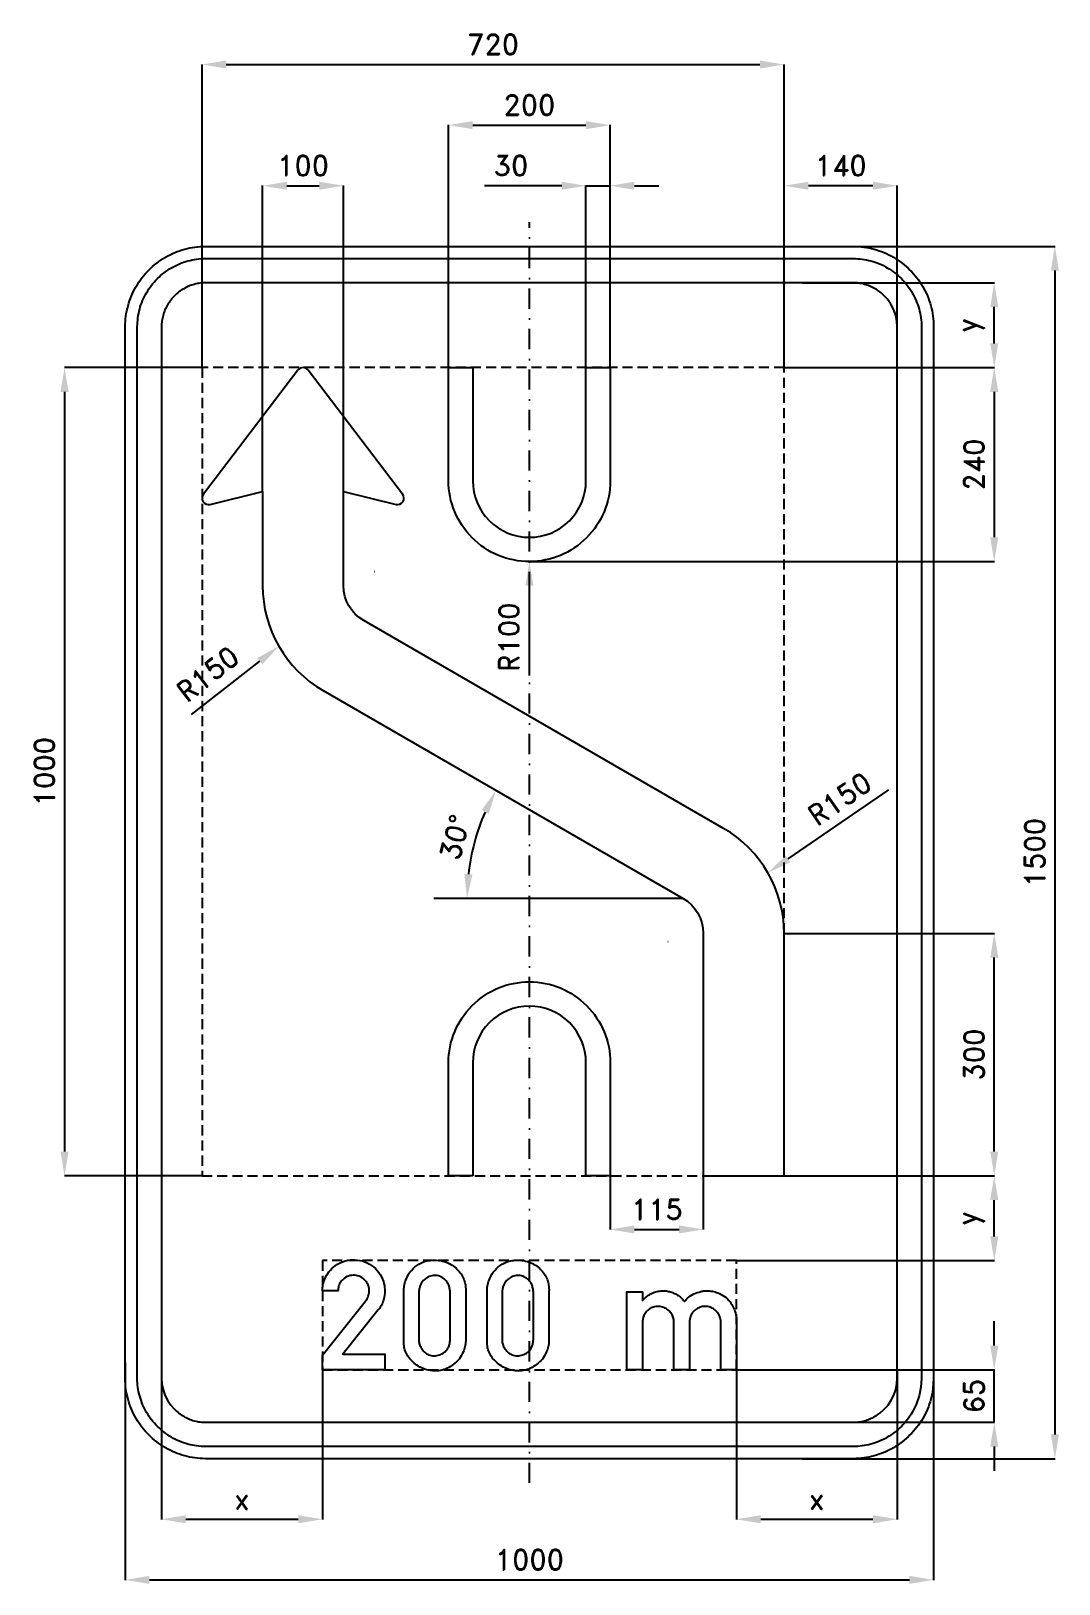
# Model space of a CAD drawing. Header units: millimetres. Extents: x -616 to 655, y -905 to 1016.
import ezdxf

# ---------------------------------------------------------------- set-up
doc = ezdxf.new("R2010")
doc.units = ezdxf.units.MM
doc.header["$LTSCALE"] = 5
doc.linetypes.add('ČERCHOVANÁX2', pattern=[2, 1, -0.5, 0, -0.5])
doc.linetypes.add('ČÁRKOVANÁX2', pattern=[1.5, 1, -0.5])
doc.layers.add('Kóty', color=2, linetype='Continuous')
doc.layers.add('Značka', color=7, linetype='Continuous')
doc.styles.get("Standard").update_dxf_attribs({"font": 'romand.shx', "height": 25})
doc.dimstyles.get("Standard").update_dxf_attribs({"dimtxt": 25, "dimasz": 30, "dimexe": 0.18, "dimexo": 0.0625, "dimgap": 12.5, "dimtad": 1, "dimdec": 0, "dimzin": 0, "dimdsep": 46, "dimtxsty": 'Standard', "dimcen": 0.09, "dimadec": 0, "dimazin": 0, "dimtfac": 1, "dimtdec": 0, "dimtofl": 0, "dimtmove": 0, "dimatfit": 3, "dimfxl": 1, "dimtolj": 1, "dimtzin": 0, "dimarcsym": 0})

msp = doc.modelspace()

# ---------------------------------------------------------------- texts
at = {"layer": 'Kóty', "char_height": 25, "attachment_point": 5}
for s, insert, rotation in [('\\A1;R100', (-25.4, 266.5), 90), ('\\A1;R150', (-397.7, 221), 38.0564)]:
    msp.add_mtext(s, dxfattribs=dict(at, insert=insert, rotation=rotation))

# ---------------------------------------------------------------- blocks, each defined once
blk = doc.blocks.new('*D0')
at = {"layer": 'Defpoints', "color": 0, "transparency": 16777216}
for p in [(256, -640), (575, -640), (350.1, -705)]:
    blk.add_point(p, dxfattribs=at)
at = {"layer": 'Kóty', "color": 0, "lineweight": -2, "transparency": 16777216}
for p, q in [((575, -610), (575, -580)), ((256.1, -640), (575.2, -640)), ((350.2, -705), (575.2, -705)), ((575, -735), (575, -765))]:
    blk.add_line(p, q, dxfattribs=at)
at = {"layer": 'Kóty', "color": 0, "transparency": 16777216}
for points in [[(570, -610), (580, -610), (575, -640)], [(570, -735), (580, -735), (575, -705)]]:
    blk.add_solid(points, dxfattribs=at)
at = {"layer": 'Kóty', "color": 0, "transparency": 16777216, "insert": (550, -672.5), "char_height": 25, "attachment_point": 5, "rotation": 90}
blk.add_mtext('\\A1;65', dxfattribs=at)
blk = doc.blocks.new('*D1')
at = {"layer": 'Defpoints', "color": 0, "transparency": 16777216}
for p in [(315.1, 600), (-1.2, 360), (575, 360)]:
    blk.add_point(p, dxfattribs=at)
at = {"layer": 'Kóty', "color": 0, "lineweight": -2, "transparency": 16777216}
for p, q in [((315.2, 600), (575.2, 600)), ((575, 570), (575, 390)), ((-1.1, 360), (575.2, 360))]:
    blk.add_line(p, q, dxfattribs=at)
at = {"layer": 'Kóty', "color": 0, "transparency": 16777216}
for points in [[(570, 570), (580, 570), (575, 600)], [(570, 390), (580, 390), (575, 360)]]:
    blk.add_solid(points, dxfattribs=at)
at = {"layer": 'Kóty', "color": 0, "transparency": 16777216, "insert": (550, 480), "char_height": 25, "attachment_point": 5, "rotation": 90}
blk.add_mtext('\\A1;240', dxfattribs=at)
blk = doc.blocks.new('*D2')
at = {"layer": 'Defpoints', "color": 0, "transparency": 16777216}
for p in [(368.1, 750), (337.4, -750), (650, -750)]:
    blk.add_point(p, dxfattribs=at)
at = {"layer": 'Kóty', "color": 0, "lineweight": -2, "transparency": 16777216}
for p, q in [((368.2, 750), (650.2, 750)), ((650, 720), (650, -720)), ((337.5, -750), (650.2, -750))]:
    blk.add_line(p, q, dxfattribs=at)
at = {"layer": 'Kóty', "color": 0, "transparency": 16777216}
for points in [[(645, 720), (655, 720), (650, 750)], [(645, -720), (655, -720), (650, -750)]]:
    blk.add_solid(points, dxfattribs=at)
at = {"layer": 'Kóty', "color": 0, "transparency": 16777216, "insert": (625, 0), "char_height": 25, "attachment_point": 5, "rotation": 90}
blk.add_mtext('\\A1;1500', dxfattribs=at)
blk = doc.blocks.new('*D3')
at = {"layer": 'Defpoints', "color": 0, "transparency": 16777216}
for p in [(100, 900), (-100, 600.0625), (100, 600)]:
    blk.add_point(p, dxfattribs=at)
at = {"layer": 'Kóty', "color": 0, "lineweight": -2, "transparency": 16777216}
for p, q in [((-100, 600.125), (-100, 900.18)), ((-70, 900), (70, 900)), ((100, 600.0625), (100, 900.18))]:
    blk.add_line(p, q, dxfattribs=at)
at = {"layer": 'Kóty', "color": 0, "transparency": 16777216}
for points in [[(-70, 905), (-70, 895), (-100, 900)], [(70, 905), (70, 895), (100, 900)]]:
    blk.add_solid(points, dxfattribs=at)
at = {"layer": 'Kóty', "color": 0, "transparency": 16777216, "insert": (0, 925), "char_height": 25, "attachment_point": 5}
blk.add_mtext('\\A1;200', dxfattribs=at)
blk = doc.blocks.new('*D4')
at = {"layer": 'Defpoints', "color": 0, "transparency": 16777216}
for p in [(70, 825), (70, 600), (100, 600.1)]:
    blk.add_point(p, dxfattribs=at)
at = {"layer": 'Kóty', "color": 0, "lineweight": -2, "transparency": 16777216}
for p, q in [((40, 825), (-55.5, 825)), ((70, 600.1), (70, 825.2)), ((100, 600.1), (100, 825.2)), ((130, 825), (160, 825))]:
    blk.add_line(p, q, dxfattribs=at)
at = {"layer": 'Kóty', "color": 0, "transparency": 16777216}
for points in [[(40, 830), (40, 820), (70, 825)], [(130, 830), (130, 820), (100, 825)]]:
    blk.add_solid(points, dxfattribs=at)
at = {"layer": 'Kóty', "color": 0, "transparency": 16777216, "insert": (-22.7, 850), "char_height": 25, "attachment_point": 5}
blk.add_mtext('\\A1;30', dxfattribs=at)
blk = doc.blocks.new('*D5')
at = {"layer": 'Defpoints', "color": 0, "transparency": 16777216}
for p in [(337.6, 705), (575, 705), (315.1, 600)]:
    blk.add_point(p, dxfattribs=at)
at = {"layer": 'Kóty', "color": 0, "lineweight": -2, "transparency": 16777216}
for p, q in [((337.7, 705), (575.2, 705)), ((575, 630), (575, 675)), ((315.2, 600), (575.2, 600))]:
    blk.add_line(p, q, dxfattribs=at)
at = {"layer": 'Kóty', "color": 0, "transparency": 16777216}
for points in [[(570, 675), (580, 675), (575, 705)], [(570, 630), (580, 630), (575, 600)]]:
    blk.add_solid(points, dxfattribs=at)
at = {"layer": 'Kóty', "color": 0, "transparency": 16777216, "insert": (545.8, 652.5), "char_height": 25, "attachment_point": 5, "rotation": 90}
blk.add_mtext('\\A1;y', dxfattribs=at)
blk = doc.blocks.new('*D6')
at = {"layer": 'Defpoints', "color": 0, "transparency": 16777216}
for p in [(315.1, -400), (575, -400), (256, -505)]:
    blk.add_point(p, dxfattribs=at)
at = {"layer": 'Kóty', "color": 0, "lineweight": -2, "transparency": 16777216}
for p, q in [((315.2, -400), (575.2, -400)), ((575, -475), (575, -430)), ((256.1, -505), (575.2, -505))]:
    blk.add_line(p, q, dxfattribs=at)
at = {"layer": 'Kóty', "color": 0, "transparency": 16777216}
for points in [[(570, -430), (580, -430), (575, -400)], [(570, -475), (580, -475), (575, -505)]]:
    blk.add_solid(points, dxfattribs=at)
at = {"layer": 'Kóty', "color": 0, "transparency": 16777216, "insert": (545.8, -452.5), "char_height": 25, "attachment_point": 5, "rotation": 90}
blk.add_mtext('\\A1;y', dxfattribs=at)
blk = doc.blocks.new('*D7')
at = {"layer": 'Defpoints', "color": 0, "transparency": 16777216}
for p in [(-229.945, 825), (-329.945, 446.73), (-229.945, 446.73)]:
    blk.add_point(p, dxfattribs=at)
at = {"layer": 'Kóty', "color": 0, "lineweight": -2, "transparency": 16777216}
for p, q in [((-329.945, 446.7925), (-329.945, 825.18)), ((-299.945, 825), (-259.945, 825)), ((-229.945, 446.7925), (-229.945, 825.18))]:
    blk.add_line(p, q, dxfattribs=at)
at = {"layer": 'Kóty', "color": 0, "transparency": 16777216}
for points in [[(-299.945, 830), (-299.945, 820), (-329.945, 825)], [(-259.945, 830), (-259.945, 820), (-229.945, 825)]]:
    blk.add_solid(points, dxfattribs=at)
at = {"layer": 'Kóty', "color": 0, "transparency": 16777216, "insert": (-279.945, 850), "char_height": 25, "attachment_point": 5}
blk.add_mtext('\\A1;100', dxfattribs=at)
blk = doc.blocks.new('*D8')
at = {"layer": 'Defpoints', "color": 0, "transparency": 16777216}
for p in [(-404.89, 600), (-575, -400), (-404.89, -400)]:
    blk.add_point(p, dxfattribs=at)
at = {"layer": 'Kóty', "color": 0, "lineweight": -2, "transparency": 16777216}
for p, q in [((-404.9525, 600), (-575.18, 600)), ((-575, 570), (-575, -370)), ((-404.9525, -400), (-575.18, -400))]:
    blk.add_line(p, q, dxfattribs=at)
at = {"layer": 'Kóty', "color": 0, "transparency": 16777216}
for points in [[(-580, 570), (-570, 570), (-575, 600)], [(-580, -370), (-570, -370), (-575, -400)]]:
    blk.add_solid(points, dxfattribs=at)
at = {"layer": 'Kóty', "color": 0, "transparency": 16777216, "insert": (-600, 100), "char_height": 25, "attachment_point": 5, "rotation": 90}
blk.add_mtext('\\A1;1000', dxfattribs=at)
blk = doc.blocks.new('*D9')
at = {"layer": 'Defpoints', "color": 0, "transparency": 16777216}
for p in [(315.1, 825), (315.1, 600), (455, 578.4)]:
    blk.add_point(p, dxfattribs=at)
at = {"layer": 'Kóty', "color": 0, "lineweight": -2, "transparency": 16777216}
for p, q in [((315.1, 600.1), (315.1, 825.2)), ((425, 825), (345.1, 825)), ((455, 578.5), (455, 825.2))]:
    blk.add_line(p, q, dxfattribs=at)
at = {"layer": 'Kóty', "color": 0, "transparency": 16777216}
for points in [[(345.1, 830), (345.1, 820), (315.1, 825)], [(425, 830), (425, 820), (455, 825)]]:
    blk.add_solid(points, dxfattribs=at)
at = {"layer": 'Kóty', "color": 0, "transparency": 16777216, "insert": (385.1, 850), "char_height": 25, "attachment_point": 5}
blk.add_mtext('\\A1;140', dxfattribs=at)
blk = doc.blocks.new('*D10')
at = {"layer": 'Defpoints', "color": 0, "transparency": 16777216}
for p in [(315.11, 975), (-404.89, 600), (315.11, 600)]:
    blk.add_point(p, dxfattribs=at)
at = {"layer": 'Kóty', "color": 0, "lineweight": -2, "transparency": 16777216}
for p, q in [((-404.89, 600.0625), (-404.89, 975.18)), ((-374.89, 975), (285.11, 975)), ((315.11, 600.0625), (315.11, 975.18))]:
    blk.add_line(p, q, dxfattribs=at)
at = {"layer": 'Kóty', "color": 0, "transparency": 16777216}
for points in [[(-374.89, 980), (-374.89, 970), (-404.89, 975)], [(285.11, 980), (285.11, 970), (315.11, 975)]]:
    blk.add_solid(points, dxfattribs=at)
at = {"layer": 'Kóty', "color": 0, "transparency": 16777216, "insert": (-44.89, 1000), "char_height": 25, "attachment_point": 5}
blk.add_mtext('\\A1;720', dxfattribs=at)
blk = doc.blocks.new('*D11')
at = {"layer": 'Defpoints', "color": 0, "transparency": 16777216}
for p in [(100, -400), (215.1, -400), (215.1, -466.4)]:
    blk.add_point(p, dxfattribs=at)
at = {"layer": 'Kóty', "color": 0, "lineweight": -2, "transparency": 16777216}
for p, q in [((100, -400.1), (100, -466.6)), ((215.1, -400.1), (215.1, -466.6)), ((130, -466.4), (185.1, -466.4))]:
    blk.add_line(p, q, dxfattribs=at)
at = {"layer": 'Kóty', "color": 0, "transparency": 16777216}
for points in [[(130, -461.4), (130, -471.4), (100, -466.4)], [(185.1, -461.4), (185.1, -471.4), (215.1, -466.4)]]:
    blk.add_solid(points, dxfattribs=at)
at = {"layer": 'Kóty', "color": 0, "transparency": 16777216, "insert": (157.6, -441.4), "char_height": 25, "attachment_point": 5}
blk.add_mtext('\\A1;115', dxfattribs=at)
blk = doc.blocks.new('*D12')
at = {"layer": 'Defpoints', "color": 0, "transparency": 16777216}
for p in [(315.11, -100), (575, -100), (315.11, -400)]:
    blk.add_point(p, dxfattribs=at)
at = {"layer": 'Kóty', "color": 0, "lineweight": -2, "transparency": 16777216}
for p, q in [((315.1725, -100), (575.18, -100)), ((575, -370), (575, -130)), ((315.1725, -400), (575.18, -400))]:
    blk.add_line(p, q, dxfattribs=at)
at = {"layer": 'Kóty', "color": 0, "transparency": 16777216}
for points in [[(570, -130), (580, -130), (575, -100)], [(570, -370), (580, -370), (575, -400)]]:
    blk.add_solid(points, dxfattribs=at)
at = {"layer": 'Kóty', "color": 0, "transparency": 16777216, "insert": (550, -250), "char_height": 25, "attachment_point": 5, "rotation": 90}
blk.add_mtext('\\A1;300', dxfattribs=at)
blk = doc.blocks.new('*D13')
at = {"layer": 'Defpoints', "color": 0, "transparency": 16777216}
for p in [(295, -25), (171.5, -110.1)]:
    blk.add_point(p, dxfattribs=at)
at = {"layer": 'Kóty', "color": 0, "lineweight": -2, "transparency": 16777216}
for p, q in [((444.2, 77.7), (319.7, -8)), ((171.4, -110.1), (171.6, -110.1)), ((171.5, -110.2), (171.5, -110))]:
    blk.add_line(p, q, dxfattribs=at)
at = {"layer": 'Kóty', "color": 0, "transparency": 16777216}
blk.add_solid([(316.9, -3.9), (322.6, -12.1), (295, -25)], dxfattribs=at)
at = {"layer": 'Kóty', "color": 0, "transparency": 16777216, "insert": (383.9, 66.5), "char_height": 25, "attachment_point": 5, "rotation": 34.5465}
blk.add_mtext('\\A1;R150', dxfattribs=at)
blk = doc.blocks.new('*D14')
at = {"layer": 'Defpoints', "color": 0, "transparency": 16777216}
for p in [(-255, 200.3), (-60.9, 34.7), (-118.4, -56.7), (190.1, -56.7), (190.1, -56.7)]:
    blk.add_point(p, dxfattribs=at)
at = {"layer": 'Kóty', "color": 0, "lineweight": -2, "transparency": 16777216}
blk.add_arc((190.1, -56.7), 267.2, 156.437, 173.563, dxfattribs=at)
at = {"layer": 'Kóty', "color": 0, "transparency": 16777216}
for points in [[(-59.2, 52.4), (-50.3, 47.9), (-41.3, 76.9)], [(-70.4, -27), (-80.4, -26.5), (-77.1, -56.7)]]:
    blk.add_solid(points, dxfattribs=at)
at = {"layer": 'Kóty', "color": 0, "transparency": 16777216, "insert": (-92.1, 18.9), "char_height": 25, "attachment_point": 5, "rotation": 75}
blk.add_mtext('\\A1;30°', dxfattribs=at)
blk = doc.blocks.new('*D15')
at = {"layer": 'Defpoints', "color": 0, "transparency": 16777216}
for p in [(-455, -618.5), (-256, -640), (-256, -825)]:
    blk.add_point(p, dxfattribs=at)
at = {"layer": 'Kóty', "color": 0, "lineweight": -2, "transparency": 16777216}
for p, q in [((-455, -618.6), (-455, -825.2)), ((-256, -640.1), (-256, -825.2)), ((-425, -825), (-286, -825))]:
    blk.add_line(p, q, dxfattribs=at)
at = {"layer": 'Kóty', "color": 0, "transparency": 16777216}
for points in [[(-425, -820), (-425, -830), (-455, -825)], [(-286, -820), (-286, -830), (-256, -825)]]:
    blk.add_solid(points, dxfattribs=at)
at = {"layer": 'Kóty', "color": 0, "transparency": 16777216, "insert": (-355.5, -800), "char_height": 25, "attachment_point": 5}
blk.add_mtext('\\A1;x', dxfattribs=at)
blk = doc.blocks.new('*D16')
at = {"layer": 'Defpoints', "color": 0, "transparency": 16777216}
for p in [(256.0915, -639.986), (455, -639.986), (455, -825)]:
    blk.add_point(p, dxfattribs=at)
at = {"layer": 'Kóty', "color": 0, "lineweight": -2, "transparency": 16777216}
for p, q in [((256.0915, -640.0485), (256.0915, -825.18)), ((455, -640.0485), (455, -825.18)), ((286.0915, -825), (425, -825))]:
    blk.add_line(p, q, dxfattribs=at)
at = {"layer": 'Kóty', "color": 0, "transparency": 16777216}
for points in [[(286.0915, -820), (286.0915, -830), (256.0915, -825)], [(425, -820), (425, -830), (455, -825)]]:
    blk.add_solid(points, dxfattribs=at)
at = {"layer": 'Kóty', "color": 0, "transparency": 16777216, "insert": (355.54575, -800), "char_height": 25, "attachment_point": 5}
blk.add_mtext('\\A1;x', dxfattribs=at)
blk = doc.blocks.new('*D17')
at = {"layer": 'Defpoints', "color": 0, "transparency": 16777216}
for p in [(-500, -630.9), (500, -630.9), (500, -900)]:
    blk.add_point(p, dxfattribs=at)
at = {"layer": 'Kóty', "color": 0, "lineweight": -2, "transparency": 16777216}
for p, q in [((-500, -630.9), (-500, -900.2)), ((500, -630.9), (500, -900.2)), ((-470, -900), (470, -900))]:
    blk.add_line(p, q, dxfattribs=at)
at = {"layer": 'Kóty', "color": 0, "transparency": 16777216}
for points in [[(-470, -895), (-470, -905), (-500, -900)], [(470, -895), (470, -905), (500, -900)]]:
    blk.add_solid(points, dxfattribs=at)
at = {"layer": 'Kóty', "color": 0, "transparency": 16777216, "insert": (0, -875), "char_height": 25, "attachment_point": 5}
blk.add_mtext('\\A1;1000', dxfattribs=at)

# ---------------------------------------------------------------- dimensions: what is measured, and where the dimension line sits
at = {"layer": 'Kóty'}
for base, p1, p2, picture, middle in [((315.1, 975), (-404.9, 600), (315.1, 600), '*D10', (-44.9, 1000)), ((100, 900), (-100, 600.1), (100, 600), '*D3', (0, 925)), ((-229.9, 825), (-329.9, 446.7), (-229.9, 446.7), '*D7', (-279.9, 850)), ((70, 825), (100, 600.1), (70, 600), '*D4', (-22.7, 850)), ((315.1, 825), (455, 578.4), (315.1, 600), '*D9', (385.1, 850)), ((215.1, -466.4), (100, -400), (215.1, -400), '*D11', (157.6, -441.4)), ((500, -900), (-500, -630.9), (500, -630.9), '*D17', (0, -875))]:
    dim = msp.add_linear_dim(base=base, p1=p1, p2=p2, dimstyle='Standard', dxfattribs=at)
    dim.commit()
    dim.dimension.update_dxf_attribs({"geometry": picture, "text_midpoint": middle})
for base, p1, p2, picture, middle in [((650, -750), (368.1, 750), (337.4, -750), '*D2', (625, 0)), ((-575, -400), (-404.9, 600), (-404.9, -400), '*D8', (-600, 100)), ((575, 360), (315.1, 600), (-1.2, 360), '*D1', (550, 480)), ((575, -100), (315.1, -400), (315.1, -100), '*D12', (550, -250)), ((575, -640), (350.1, -705), (256, -640), '*D0', (550, -672.5))]:
    dim = msp.add_linear_dim(base=base, p1=p1, p2=p2, angle=90, dimstyle='Standard', dxfattribs=at)
    dim.commit()
    dim.dimension.update_dxf_attribs({"geometry": picture, "text_midpoint": middle})
for base, p1, p2, picture, middle in [((575, 705), (315.1, 600), (337.6, 705), '*D5', (545.8, 652.5)), ((575, -400), (256, -505), (315.1, -400), '*D6', (545.8, -452.5))]:
    dim = msp.add_linear_dim(base=base, p1=p1, p2=p2, angle=90, text='y', dimstyle='Standard', dxfattribs=at)
    dim.commit()
    dim.dimension.update_dxf_attribs({"geometry": picture, "text_midpoint": middle})
dim = msp.add_angular_dim_2l(base=(-60.9, 34.7), line1=((-255, 200.3), (190.1, -56.7)), line2=((190.1, -56.7), (-118.4, -56.7)), dimstyle='Standard', dxfattribs=at)
dim.commit()
dim.dimension.update_dxf_attribs({"geometry": '*D14', "text_midpoint": (-92.1, 18.9)})
dim = msp.add_radius_dim(center=(171.5, -110.1), mpoint=(295, -25), dimstyle='Standard', dxfattribs=at)
dim.commit()
dim.dimension.update_dxf_attribs({"geometry": '*D13', "text_midpoint": (398.1, 46), "dimtype": 164})
for base, p1, p2, picture, middle in [((-256, -825), (-455, -618.5), (-256, -640), '*D15', (-355.5, -800)), ((455, -825), (256.1, -640), (455, -640), '*D16', (355.5, -800))]:
    dim = msp.add_linear_dim(base=base, p1=p1, p2=p2, text='x', dimstyle='Standard', dxfattribs=at)
    dim.commit()
    dim.dimension.update_dxf_attribs({"geometry": picture, "text_midpoint": middle})

# ---------------------------------------------------------------- linework, layer by layer
at = {"color": 5}
for points in [[(-256, -640), (-256, -622), (-203.2, -555.5), (-202.4, -554.5, 0.012145), (-201.7, -553.5, 0.082987), (-198.9, -547.5, 0.094403), (-198.2, -540.9, 0.092129), (-199.6, -534.9, 0.084034), (-203, -529.7, 0.098134), (-209, -525, 0.106051), (-216.2, -523.1, 0.106165), (-223.6, -524, 0.099951), (-230.1, -527.8, 0.083724), (-234.1, -532.5, 0.091644), (-236.3, -538.2, 0.026146), (-236.6, -540.2, 0.008682), (-236.8, -542.4), (-256, -542.4, -0.003373), (-256, -540.5, -0.010134), (-255.9, -538.7, -0.059423), (-254.3, -530.6, -0.058236), (-250.8, -523, -0.072151), (-244.4, -514.7, -0.072221), (-235.9, -508.6, -0.061482), (-227.8, -505.3, -0.059942), (-219, -504, -0.083063), (-206.6, -505.4, -0.087047), (-195.2, -510.9, -0.087766), (-186.2, -519.7, -0.087798), (-180.6, -530.9, -0.068488), (-178.9, -540.5, -0.06242), (-179.7, -550.3, -0.050687), (-181.8, -557.5, -0.061843), (-185.5, -564), (-186.2, -565), (-186.9, -566), (-230.8, -620.7), (-179, -620.7), (-179, -640), (-256, -640)], [(-155.3, -544.1), (-155.4, -542.9), (-155.3, -541.7, -0.049022), (-154.5, -534.3, -0.049993), (-152.1, -527.2, -0.079538), (-145.9, -517, -0.089085), (-136.8, -509.4, -0.059795), (-129.8, -506.2, -0.052017), (-122.3, -504.6, -0.062017), (-112.5, -504.6, -0.064499), (-103, -507, -0.055438), (-95.6, -510.7, -0.055482), (-89.2, -515.9, -0.051107), (-84.6, -521.5, -0.054896), (-81.2, -528, -0.045236), (-79.5, -533.5, -0.045981), (-78.8, -539.3, -0.0123), (-78.7, -541.3), (-78.8, -543.3), (-78.8, -602.1), (-78.8, -603.3), (-78.8, -604.5, -0.051778), (-79.7, -611.5, -0.049695), (-82, -618.2, -0.066797), (-87, -626.7, -0.065904), (-94.1, -633.5, -0.0611), (-101.7, -638.2, -0.064143), (-110.2, -640.8, -0.069661), (-120, -641.3, -0.06745), (-129.6, -639.2, -0.056809), (-137.3, -635.5, -0.049586), (-144.1, -630.3, -0.048054), (-149.2, -624.8, -0.065884), (-152.9, -618.2, -0.05477), (-154.7, -612.3, -0.04236), (-155.3, -606.2), (-155.4, -604.1), (-155.3, -602.1), (-155.3, -544.1)], [(-52.3, -544.1), (-52.3, -542.9), (-52.3, -541.7, -0.049022), (-51.5, -534.3, -0.049993), (-49.1, -527.2, -0.079538), (-42.9, -517, -0.089085), (-33.8, -509.4, -0.059795), (-26.8, -506.2, -0.052017), (-19.3, -504.6, -0.062017), (-9.5, -504.6, -0.064499), (0, -507, -0.05544), (7.4, -510.7, -0.055487), (13.8, -515.9, -0.051106), (18.4, -521.5, -0.054889), (21.8, -528, -0.045226), (23.5, -533.5, -0.045981), (24.2, -539.3), (24.3, -541.3), (24.2, -543.3), (24.2, -602.1), (24.2, -603.3), (24.2, -604.5, -0.051778), (23.3, -611.5, -0.049683), (21, -618.2, -0.066797), (16, -626.7, -0.065904), (8.9, -633.5, -0.0611), (1.3, -638.2, -0.064143), (-7.2, -640.8, -0.069661), (-17, -641.3, -0.06745), (-26.5, -639.2, -0.056809), (-34.3, -635.5, -0.049586), (-41.1, -630.3, -0.048054), (-46.2, -624.8, -0.065884), (-49.9, -618.2, -0.05477), (-51.7, -612.3, -0.04236), (-52.3, -606.2), (-52.4, -604.1), (-52.3, -602.1), (-52.3, -544.1)], [(-136.8, -544.1), (-136.8, -602.1), (-136.8, -602.9), (-136.8, -603.7, 0.073867), (-135.9, -608.7, 0.059513), (-133.6, -613.4, 0.070723), (-129.8, -618.2, 0.094581), (-124.7, -621.5, 0.108403), (-118, -622.8, 0.087555), (-111, -621.5, 0.078161), (-105.5, -618.6, 0.088163), (-101.3, -614.2, 0.06177), (-99.4, -610.5, 0.061186), (-98.4, -606.5, 0.025171), (-98.2, -604.3), (-98.1, -602.1), (-98.1, -544.1), (-98.2, -542.2, 0.016508), (-98.5, -540.3, 0.058315), (-99.7, -535.5, 0.064731), (-102.1, -531.2, 0.088092), (-106.7, -526.6, 0.09789), (-112.6, -523.9, 0.099847), (-119.2, -523.5, 0.088272), (-125.5, -525.5, 0.07416), (-130.2, -528.7, 0.07567), (-133.7, -533.1, 0.052593), (-135.4, -536.7, 0.046072), (-136.4, -540.6, 0.014312), (-136.6, -542.4), (-136.8, -544.1)], [(-33.8, -544.1), (-33.8, -602.1), (-33.8, -602.9), (-33.8, -603.7, 0.073867), (-32.9, -608.7, 0.059513), (-30.6, -613.4, 0.070723), (-26.8, -618.2, 0.094581), (-21.7, -621.5, 0.108403), (-15, -622.8, 0.087555), (-8, -621.5, 0.078161), (-2.5, -618.6, 0.088163), (1.7, -614.2, 0.06177), (3.6, -610.5, 0.061186), (4.6, -606.5, 0.025171), (4.8, -604.3), (4.9, -602.1), (4.9, -544.1), (4.8, -542.2), (4.5, -540.3, 0.058315), (3.3, -535.5, 0.064731), (0.9, -531.2, 0.088092), (-3.7, -526.6, 0.09789), (-9.6, -523.9, 0.099847), (-16.2, -523.5, 0.088272), (-22.5, -525.5, 0.07416), (-27.2, -528.7, 0.07567), (-30.6, -533.1, 0.052593), (-32.4, -536.7, 0.046072), (-33.4, -540.6), (-33.6, -542.4), (-33.8, -544.1)], [(120.7, -640), (120.7, -543.5), (140, -543.5), (140, -554.3), (141.1, -553.1), (142.2, -551.9, -0.053803), (147.4, -547.6, -0.054632), (153.5, -544.6, -0.049768), (159.4, -542.8, -0.049909), (165.4, -542.3, -0.044598), (170.8, -542.7, -0.045341), (176, -544.1, -0.041529), (180.8, -546.2, -0.034768), (185.2, -549, -0.023463), (187.6, -550.9, -0.033521), (189.8, -553.1), (190.8, -554.3), (191.8, -555.6), (192.9, -554.2), (194.1, -552.9, -0.072058), (201.3, -547.3, -0.066464), (209.9, -543.8, -0.035522), (214.6, -542.7, -0.03584), (219.4, -542.3, -0.050517), (226.3, -542.9, -0.04965), (233, -544.8, -0.068282), (241.4, -549.3, -0.073293), (248.2, -556, -0.056857), (252.2, -562.4, -0.048826), (254.8, -569.4), (255.5, -572, -0.025007), (255.9, -574.6), (256, -575.8), (256, -577), (256, -640), (236.7, -640), (236.7, -580.9), (236.6, -580.2), (236.6, -579.4, 0.05024), (236, -575.8, 0.050918), (234.7, -572.4, 0.067721), (232, -568.3, 0.066938), (228.3, -565, 0.073527), (223.5, -562.6, 0.07432), (218.2, -561.6, 0.080738), (212.3, -562.2, 0.080674), (206.9, -564.6, 0.070513), (203, -567.8, 0.075393), (200.2, -571.9, 0.05074), (198.9, -575.4, 0.032993), (198.2, -579.1), (198.1, -579.6), (198, -580.1), (198, -640), (178.7, -640), (178.7, -580.5), (178.7, -579.7), (178.6, -578.9, 0.073752), (177.5, -574.1, 0.069027), (175, -569.7, 0.074719), (171.3, -565.8, 0.07378), (166.6, -563.1, 0.089058), (159.9, -561.6, 0.093655), (153.2, -562.5, 0.07331), (148.6, -564.7, 0.071135), (144.9, -568, 0.077014), (141.7, -572.8, 0.07798), (140.2, -578.3), (140.1, -579.1), (140, -579.8), (140, -640), (120.7, -640)]]:
    msp.add_lwpolyline(points, format="xyb", dxfattribs=at)
at = {"layer": 'Kóty'}
for p, q in [((-0.1, 460), (0.1, 460)), ((0, 459.9), (0, 460.1)), ((-191.9, 347.7), (-191.7, 347.7)), ((-191.8, 347.6), (-191.8, 347.7)), ((0, 219.2), (0, 330)), ((-418, 170.6), (-333.5, 236.7))]:
    msp.add_line(p, q, dxfattribs=at)
for points in [[(70, 825), (100.1, 825)], [(190.1, -56.7), (-118.4, -56.7)], [(575, -705), (575, -640)]]:
    msp.add_lwpolyline(points, dxfattribs=at)
for points in [[(-5, 330), (5, 330), (0, 360)], [(-336.6, 240.6), (-330.4, 232.8), (-309.9, 255.2)]]:
    msp.add_solid(points, dxfattribs=at)
at = {"layer": 'Značka', "color": 6, "linetype": 'ČERCHOVANÁX2', "ltscale": 5}
msp.add_lwpolyline([(0, -780), (0, 780)], dxfattribs=at)
at = {"layer": 'Značka', "color": 5}
for points in [[(-400, -750), (-400.4, -750), (-400.8, -750, -0.03218), (-413.7, -749.1, -0.035447), (-426.4, -746.5, -0.036269), (-438.7, -742.3, -0.034413), (-450.2, -736.5, -0.033724), (-461, -729.3, -0.034096), (-470.7, -720.7, -0.034201), (-479.3, -711, -0.034242), (-486.5, -700.2, -0.034027), (-492.3, -688.7, -0.033407), (-496.5, -676.4, -0.034138), (-499.1, -663.7, -0.036736), (-500, -650.8), (-500, -650.4), (-500, -650), (-500, 650), (-500, 650.4), (-500, 650.8, -0.032199), (-499.1, 663.7, -0.035434), (-496.5, 676.4, -0.036246), (-492.3, 688.7, -0.034408), (-486.5, 700.2, -0.03372), (-479.3, 711, -0.034084), (-470.7, 720.7, -0.034214), (-461, 729.3, -0.034232), (-450.2, 736.5, -0.034051), (-438.7, 742.3, -0.033413), (-426.4, 746.5, -0.034126), (-413.7, 749.1, -0.036746), (-400.8, 750), (-400.4, 750), (-400, 750), (400, 750), (400.4, 750), (400.8, 750, -0.032171), (413.7, 749.1, -0.035444), (426.4, 746.5, -0.036278), (438.7, 742.3, -0.034417), (450.2, 736.5, -0.033715), (461, 729.3, -0.034079), (470.7, 720.7, -0.034187), (479.3, 711, -0.03426), (486.5, 700.2, -0.034014), (492.3, 688.7, -0.033389), (496.5, 676.4, -0.034103), (499.1, 663.7, -0.036699), (500, 650.8), (500, 650.4), (500, 650), (500, -650), (500, -650.4), (500, -650.8), (499.1, -663.7, -0.035396), (496.5, -676.4, -0.036246), (492.3, -688.7, -0.034407), (486.5, -700.2, -0.033692), (479.3, -711, -0.034079), (470.7, -720.7, -0.034227), (461, -729.3, -0.034227), (450.2, -736.5, -0.034044), (438.6, -742.3, -0.033411), (426.4, -746.5, -0.034138), (413.7, -749.1, -0.036742), (400.8, -750, -0.00088), (400.4, -750), (400, -750), (-400, -750)], [(-400, -735), (-400.3, -735), (-400.7, -735, -0.03218), (-411.6, -734.2, -0.035444), (-422.4, -732, -0.036264), (-432.9, -728.5, -0.034414), (-442.7, -723.5, -0.03373), (-451.8, -717.4, -0.034078), (-460.1, -710.1, -0.034203), (-467.4, -701.9, -0.03421), (-473.5, -692.7, -0.034032), (-478.4, -682.9, -0.03343), (-482, -672.4, -0.034153), (-484.3, -661.6, -0.036756), (-485, -650.7), (-485, -650.3), (-485, -650), (-485, 650), (-485, 650.3), (-485, 650.7, -0.032175), (-484.2, 661.6, -0.03544), (-482, 672.4, -0.036282), (-478.5, 682.9, -0.034427), (-473.5, 692.7, -0.033712), (-467.4, 701.8, -0.034106), (-460.1, 710.1, -0.034205), (-451.9, 717.4, -0.034218), (-442.7, 723.5, -0.034037), (-432.8, 728.4, -0.033414), (-422.4, 732, -0.034119), (-411.6, 734.3, -0.036747), (-400.7, 735), (-400.3, 735), (-400, 735), (400, 735), (400.3, 735), (400.7, 735, -0.032173), (411.6, 734.2, -0.03544), (422.4, 732, -0.036264), (432.9, 728.5, -0.034392), (442.7, 723.5, -0.033741), (451.9, 717.4, -0.034102), (460.1, 710.1, -0.03422), (467.4, 701.9, -0.034175), (473.5, 692.7, -0.034047), (478.4, 682.8, -0.033428), (482, 672.4, -0.034198), (484.3, 661.6, -0.036779), (485, 650.7), (485, 650.3), (485, 650), (485, -650), (485, -650.3), (485, -650.7), (484.2, -661.6), (482, -672.4), (478.5, -682.9), (473.5, -692.7, -0.033691), (467.4, -701.9, -0.034079), (460.1, -710.1, -0.034232), (451.9, -717.4, -0.034207), (442.7, -723.5, -0.034029), (432.9, -728.4, -0.033433), (422.4, -732, -0.034131), (411.6, -734.3, -0.036744), (400.7, -735, -0.000888), (400.3, -735), (400, -735), (-400, -735)], [(-400, -705), (400, -705), (400.2, -705), (400.4, -705, 0.032178), (407.5, -704.5, 0.035432), (414.5, -703.1, 0.036276), (421.3, -700.8, 0.03445), (427.6, -697.6, 0.03373), (433.6, -693.6), (438.9, -688.9), (443.6, -683.6), (447.6, -677.6), (450.8, -671.3), (453.1, -664.5), (454.5, -657.5), (455, -650.4), (455, -650.2), (455, -650), (455, 650), (455, 650.2), (455, 650.4), (454.5, 657.5), (453.1, 664.5), (450.8, 671.3), (447.6, 677.6, 0.033682), (443.6, 683.5, 0.034088), (438.9, 688.9, 0.034173), (433.6, 693.6, 0.034196), (427.6, 697.6, 0.034078), (421.3, 700.8, 0.033414), (414.5, 703, 0.034122), (407.5, 704.5, 0.036736), (400.4, 705), (400.2, 705), (400, 705), (-400, 705), (-400.2, 705), (-400.4, 705, 0.032204), (-407.5, 704.5, 0.035473), (-414.5, 703, 0.036275), (-421.3, 700.8, 0.034429), (-427.6, 697.6, 0.033729), (-433.6, 693.6, 0.034102), (-438.9, 688.9, 0.034244), (-443.6, 683.5, 0.034202), (-447.6, 677.6, 0.034015), (-450.8, 671.3, 0.033441), (-453.1, 664.5, 0.034173), (-454.5, 657.5, 0.03676), (-455, 650.4), (-455, 650.2), (-455, 650), (-455, -650), (-455, -650.2), (-455, -650.4), (-454.5, -657.5), (-453.1, -664.5), (-450.8, -671.3), (-447.6, -677.6), (-443.6, -683.6), (-438.9, -688.9, 0.034201), (-433.6, -693.6, 0.034224), (-427.6, -697.6, 0.034056), (-421.3, -700.7, 0.03342), (-414.5, -703.1, 0.034122), (-407.5, -704.5, 0.036743), (-400.4, -705), (-400.2, -705), (-400, -705)]]:
    msp.add_lwpolyline(points, format="xyb", dxfattribs=at)
at = {"layer": 'Značka', "color": 6, "linetype": 'ČÁRKOVANÁX2', "ltscale": 2.5}
for points in [[(-404.9, -400), (315.1, -400), (315.1, 600), (-404.9, 600)], [(-256, -640), (256, -640), (256, -505), (-256, -505)]]:
    msp.add_lwpolyline(points, close=True, dxfattribs=at)
at = {"layer": 'Značka', "color": 5}
for points in [[(315.1, -400), (315.1, -100, 0.267949), (240.1, 29.9), (-205, 286.9, -0.267949), (-230, 330.2), (-230, 446.7), (-165, 430.7, 0.707858), (-156.8, 443.3), (-273.6, 596.8, 0.495587), (-286.4, 596.8), (-403.3, 443.3, 0.707858), (-395, 430.7), (-330, 446.7), (-330, 330.2, 0.267949), (-255, 200.3), (190.1, -56.7, -0.267949), (215.1, -100), (215.1, -400)], [(70, 600), (100, 600), (100, 460, -0.414214), (0, 360), (0, 360, -0.414214), (-100, 460), (-100, 600), (-70, 600), (-70, 460, 0.414214), (0, 390, 0.414214), (70, 460)], [(-70, -400), (-100, -400), (-100, -260, -0.414214), (0, -160), (0, -160, -0.414214), (100, -260), (100, -400), (70, -400), (70, -260, 0.414214), (0, -190, 0.414214), (-70, -260)]]:
    msp.add_lwpolyline(points, format="xyb", close=True, dxfattribs=at)

msp.set_redraw_order([(e.dxf.handle, doc.entitydb.next_handle()) for e in msp.query("TEXT MTEXT ATTDEF DIMENSION ARC_DIMENSION")])  # texts and dimensions are drawn at this point

doc.saveas('drawing.dxf')
